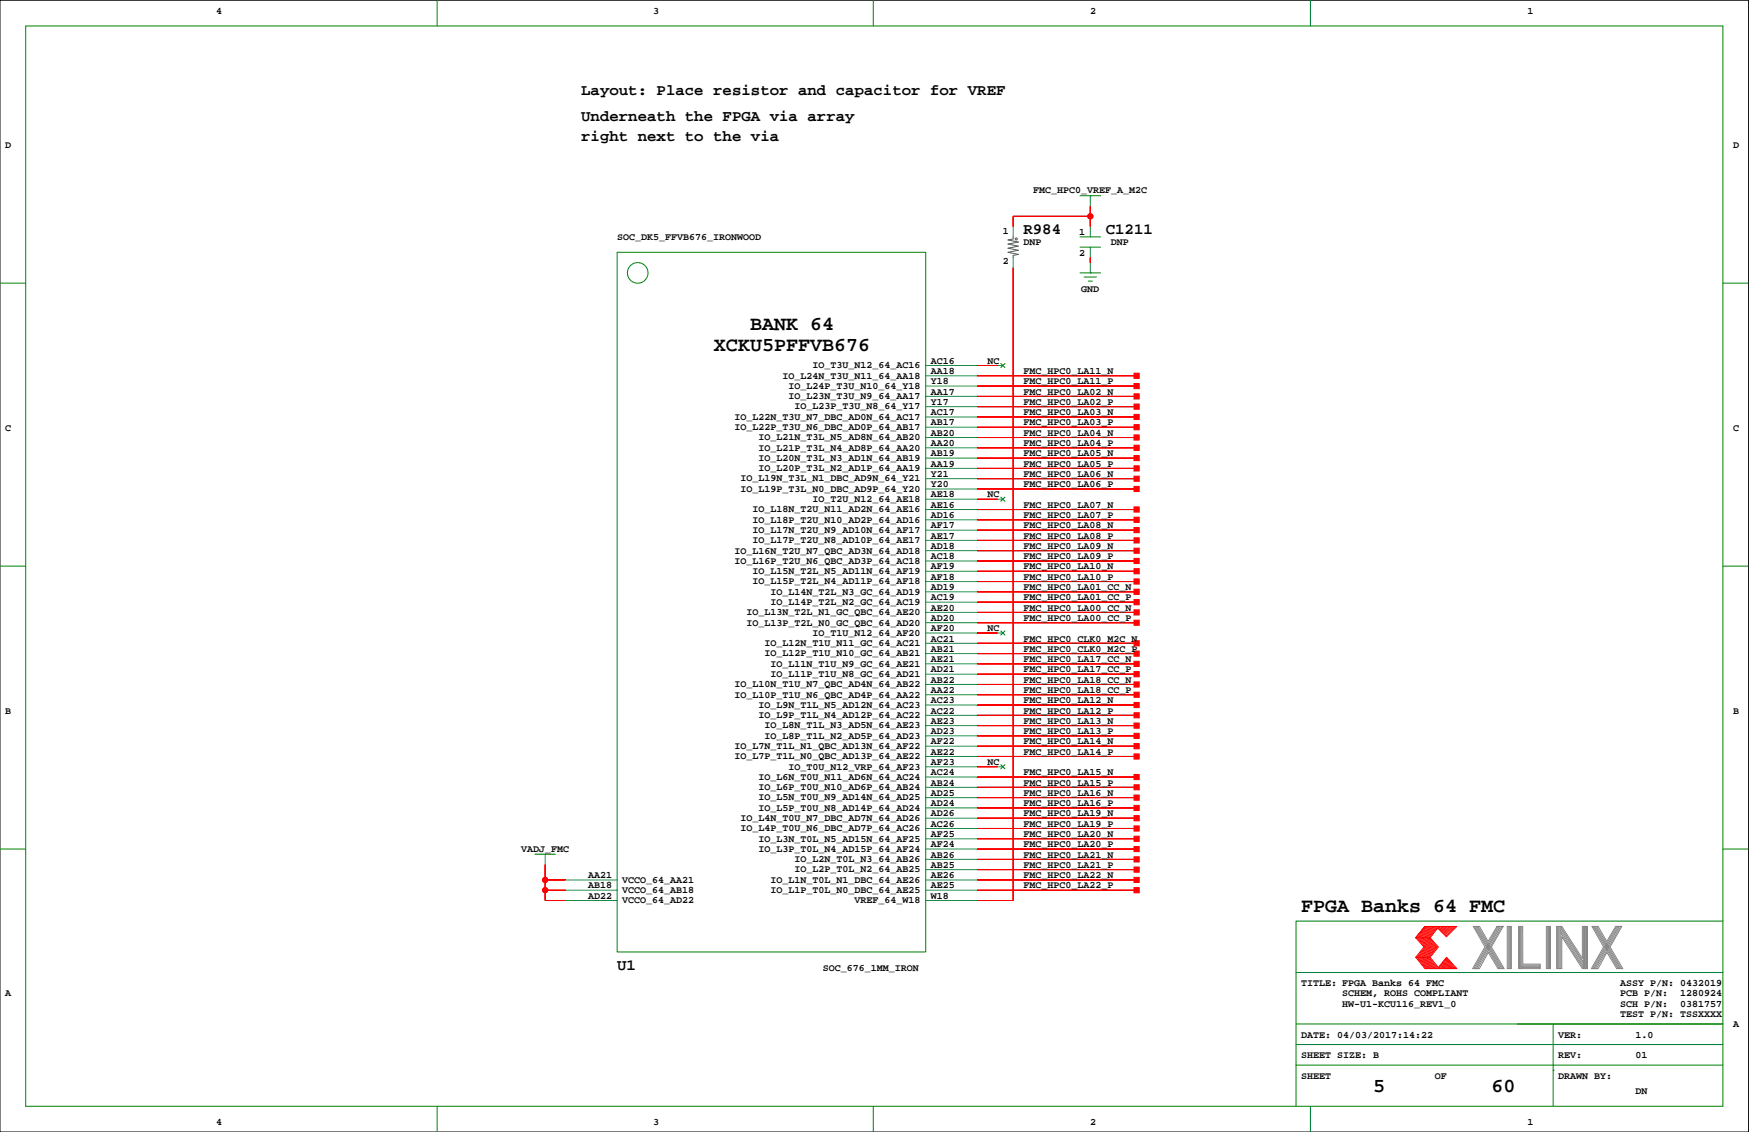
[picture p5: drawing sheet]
<svg xmlns="http://www.w3.org/2000/svg" width="432mm" height="279mm" viewBox="0 0 432 279" stroke-linecap="round" stroke-linejoin="round" font-family="sans-serif">
<defs><g id="words">
<g font-size="4.9">
<text x="185.2" y="81.4">BANK 64</text>
<text x="176.3" y="86.5">XCKU5PFFVB676</text>
<text x="321.2" y="225.2">FPGA Banks 64 FMC</text>
<text x="339" y="269.6">5</text>
<text x="368.2" y="269.6">60</text>
</g>
<g font-size="3.9">
<text x="143.5" y="23.5">Layout: Place resistor and capacitor for VREF</text>
<text x="143.5" y="29.8">Underneath the FPGA via array</text>
<text x="143.5" y="34.9">right next to the via</text>
<text x="252.7" y="57.8">R984</text>
<text x="273" y="57.8">C1211</text>
<text x="152.4" y="239.3">U1</text>
</g>
<g font-size="2.5">
<text x="53.3" y="3.4">4</text>
<text x="161.3" y="3.4">3</text>
<text x="269.2" y="3.4">2</text>
<text x="377.1" y="3.4">1</text>
<text x="1.3" y="36.4">D</text>
<text x="427.9" y="36.4">D</text>
<text x="255.1" y="47.6">FMC_HPC0_VREF_A_M2C</text>
<text x="152.4" y="59.3">SOC_DK5_FFVB676_IRONWOOD</text>
<text x="247.6" y="57.7">1</text>
<text x="266.4" y="58">1</text>
<text x="247.6" y="65.3">2</text>
<text x="252.7" y="60.6">DNP</text>
<text x="266.4" y="63.1">2</text>
<text x="274.3" y="60.6">DNP</text>
<text x="267" y="72">GND</text>
<text x="229.8" y="89.8">AC16</text>
<text x="243.8" y="89.8">NC</text>
<text x="193.2" y="93.4">IO_L24N_T3U_N11_64_AA18</text>
<text x="194.7" y="96">IO_L24P_T3U_N10_64_Y18</text>
<text x="200.6" y="90.9">IO_T3U_N12_64_AC16</text>
<text x="229.8" y="92.3">AA18</text>
<text x="229.8" y="94.9">Y18</text>
<text x="252.7" y="94.9">FMC_HPC0_LA11_P</text>
<text x="252.7" y="92.3">FMC_HPC0_LA11_N</text>
<text x="194.7" y="98.5">IO_L23N_T3U_N9_64_AA17</text>
<text x="196.2" y="101.1">IO_L23P_T3U_N8_64_Y17</text>
<text x="229.8" y="97.4">AA17</text>
<text x="229.8" y="99.9">Y17</text>
<text x="252.7" y="99.9">FMC_HPC0_LA02_P</text>
<text x="252.7" y="97.4">FMC_HPC0_LA02_N</text>
<text x="1.3" y="106.3">C</text>
<text x="181.3" y="106.1">IO_L22P_T3U_N6_DBC_AD0P_64_AB17</text>
<text x="181.3" y="103.6">IO_L22N_T3U_N7_DBC_AD0N_64_AC17</text>
<text x="229.8" y="102.5">AC17</text>
<text x="229.8" y="105">AB17</text>
<text x="229.8" y="107.5">AB20</text>
<text x="252.7" y="107.5">FMC_HPC0_LA04_N</text>
<text x="252.7" y="102.5">FMC_HPC0_LA03_N</text>
<text x="252.7" y="105">FMC_HPC0_LA03_P</text>
<text x="427.9" y="106.3">C</text>
<text x="187.3" y="113.8">IO_L20N_T3L_N3_AD1N_64_AB19</text>
<text x="187.3" y="111.2">IO_L21P_T3L_N4_AD8P_64_AA20</text>
<text x="187.3" y="108.7">IO_L21N_T3L_N5_AD8N_64_AB20</text>
<text x="229.8" y="110.1">AA20</text>
<text x="229.8" y="112.6">AB19</text>
<text x="252.7" y="112.6">FMC_HPC0_LA05_N</text>
<text x="252.7" y="110.1">FMC_HPC0_LA04_P</text>
<text x="182.8" y="118.8">IO_L19N_T3L_N1_DBC_AD9N_64_Y21</text>
<text x="187.3" y="116.3">IO_L20P_T3L_N2_AD1P_64_AA19</text>
<text x="229.8" y="115.2">AA19</text>
<text x="229.8" y="117.7">Y21</text>
<text x="252.7" y="115.2">FMC_HPC0_LA05_P</text>
<text x="252.7" y="117.7">FMC_HPC0_LA06_N</text>
<text x="182.8" y="121.4">IO_L19P_T3L_N0_DBC_AD9P_64_Y20</text>
<text x="200.6" y="123.9">IO_T2U_N12_64_AE18</text>
<text x="229.8" y="120.2">Y20</text>
<text x="229.8" y="122.8">AE18</text>
<text x="229.8" y="125.3">AE16</text>
<text x="243.8" y="122.8">NC</text>
<text x="252.7" y="120.2">FMC_HPC0_LA06_P</text>
<text x="252.7" y="125.3">FMC_HPC0_LA07_N</text>
<text x="185.8" y="131.5">IO_L17N_T2U_N9_AD10N_64_AF17</text>
<text x="185.8" y="129">IO_L18P_T2U_N10_AD2P_64_AD16</text>
<text x="185.8" y="126.5">IO_L18N_T2U_N11_AD2N_64_AE16</text>
<text x="229.8" y="127.9">AD16</text>
<text x="229.8" y="130.4">AF17</text>
<text x="252.7" y="127.9">FMC_HPC0_LA07_P</text>
<text x="252.7" y="130.4">FMC_HPC0_LA08_N</text>
<text x="181.3" y="136.6">IO_L16N_T2U_N7_QBC_AD3N_64_AD18</text>
<text x="185.8" y="134.1">IO_L17P_T2U_N8_AD10P_64_AE17</text>
<text x="229.8" y="132.9">AE17</text>
<text x="229.8" y="135.5">AD18</text>
<text x="252.7" y="135.5">FMC_HPC0_LA09_N</text>
<text x="252.7" y="132.9">FMC_HPC0_LA08_P</text>
<text x="181.3" y="139.2">IO_L16P_T2U_N6_QBC_AD3P_64_AC18</text>
<text x="185.8" y="141.7">IO_L15N_T2L_N5_AD11N_64_AF19</text>
<text x="229.8" y="138">AC18</text>
<text x="229.8" y="140.6">AF19</text>
<text x="229.8" y="143.1">AF18</text>
<text x="252.7" y="138">FMC_HPC0_LA09_P</text>
<text x="252.7" y="140.6">FMC_HPC0_LA10_N</text>
<text x="252.7" y="143.1">FMC_HPC0_LA10_P</text>
<text x="185.8" y="144.2">IO_L15P_T2L_N4_AD11P_64_AF18</text>
<text x="190.2" y="149.3">IO_L14P_T2L_N2_GC_64_AC19</text>
<text x="190.2" y="146.8">IO_L14N_T2L_N3_GC_64_AD19</text>
<text x="229.8" y="145.6">AD19</text>
<text x="229.8" y="148.2">AC19</text>
<text x="252.7" y="145.6">FMC_HPC0_LA01_CC_N</text>
<text x="252.7" y="148.2">FMC_HPC0_LA01_CC_P</text>
<text x="184.3" y="154.4">IO_L13P_T2L_N0_GC_QBC_64_AD20</text>
<text x="184.3" y="151.9">IO_L13N_T2L_N1_GC_QBC_64_AE20</text>
<text x="229.8" y="150.7">AE20</text>
<text x="229.8" y="153.3">AD20</text>
<text x="229.8" y="155.8">AF20</text>
<text x="243.8" y="155.8">NC</text>
<text x="252.7" y="150.7">FMC_HPC0_LA00_CC_N</text>
<text x="252.7" y="153.3">FMC_HPC0_LA00_CC_P</text>
<text x="188.8" y="159.5">IO_L12N_T1U_N11_GC_64_AC21</text>
<text x="200.6" y="156.9">IO_T1U_N12_64_AF20</text>
<text x="229.8" y="158.3">AC21</text>
<text x="229.8" y="160.9">AB21</text>
<text x="252.7" y="160.9">FMC_HPC0_CLK0_M2C_P</text>
<text x="252.7" y="158.3">FMC_HPC0_CLK0_M2C_N</text>
<text x="188.8" y="162">IO_L12P_T1U_N10_GC_64_AB21</text>
<text x="190.2" y="167.1">IO_L11P_T1U_N8_GC_64_AD21</text>
<text x="190.2" y="164.6">IO_L11N_T1U_N9_GC_64_AE21</text>
<text x="229.8" y="163.4">AE21</text>
<text x="229.8" y="166">AD21</text>
<text x="252.7" y="163.4">FMC_HPC0_LA17_CC_N</text>
<text x="252.7" y="166">FMC_HPC0_LA17_CC_P</text>
<text x="181.3" y="172.2">IO_L10P_T1U_N6_QBC_AD4P_64_AA22</text>
<text x="181.3" y="169.6">IO_L10N_T1U_N7_QBC_AD4N_64_AB22</text>
<text x="229.8" y="168.5">AB22</text>
<text x="229.8" y="171">AA22</text>
<text x="229.8" y="173.6">AC23</text>
<text x="252.7" y="173.6">FMC_HPC0_LA12_N</text>
<text x="252.7" y="171">FMC_HPC0_LA18_CC_P</text>
<text x="252.7" y="168.5">FMC_HPC0_LA18_CC_N</text>
<text x="1.3" y="176.1">B</text>
<text x="187.3" y="177.2">IO_L9P_T1L_N4_AD12P_64_AC22</text>
<text x="187.3" y="174.7">IO_L9N_T1L_N5_AD12N_64_AC23</text>
<text x="188.8" y="179.8">IO_L8N_T1L_N3_AD5N_64_AE23</text>
<text x="229.8" y="176.1">AC22</text>
<text x="229.8" y="178.7">AE23</text>
<text x="252.7" y="178.7">FMC_HPC0_LA13_N</text>
<text x="252.7" y="176.1">FMC_HPC0_LA12_P</text>
<text x="427.9" y="176.1">B</text>
<text x="181.3" y="184.9">IO_L7N_T1L_N1_QBC_AD13N_64_AF22</text>
<text x="188.8" y="182.3">IO_L8P_T1L_N2_AD5P_64_AD23</text>
<text x="229.8" y="181.2">AD23</text>
<text x="229.8" y="183.7">AF22</text>
<text x="252.7" y="181.2">FMC_HPC0_LA13_P</text>
<text x="252.7" y="183.7">FMC_HPC0_LA14_N</text>
<text x="181.3" y="187.4">IO_L7P_T1L_N0_QBC_AD13P_64_AE22</text>
<text x="194.7" y="189.9">IO_T0U_N12_VRP_64_AF23</text>
<text x="229.8" y="186.3">AE22</text>
<text x="229.8" y="188.8">AF23</text>
<text x="229.8" y="191.4">AC24</text>
<text x="243.8" y="188.8">NC</text>
<text x="252.7" y="186.3">FMC_HPC0_LA14_P</text>
<text x="252.7" y="191.4">FMC_HPC0_LA15_N</text>
<text x="187.3" y="197.6">IO_L5N_T0U_N9_AD14N_64_AD25</text>
<text x="187.3" y="195">IO_L6P_T0U_N10_AD6P_64_AB24</text>
<text x="187.3" y="192.5">IO_L6N_T0U_N11_AD6N_64_AC24</text>
<text x="229.8" y="193.9">AB24</text>
<text x="229.8" y="196.4">AD25</text>
<text x="252.7" y="193.9">FMC_HPC0_LA15_P</text>
<text x="252.7" y="196.4">FMC_HPC0_LA16_N</text>
<text x="182.8" y="202.6">IO_L4N_T0U_N7_DBC_AD7N_64_AD26</text>
<text x="187.3" y="200.1">IO_L5P_T0U_N8_AD14P_64_AD24</text>
<text x="229.8" y="199">AD24</text>
<text x="229.8" y="201.5">AD26</text>
<text x="252.7" y="199">FMC_HPC0_LA16_P</text>
<text x="252.7" y="201.5">FMC_HPC0_LA19_N</text>
<text x="182.8" y="205.2">IO_L4P_T0U_N6_DBC_AD7P_64_AC26</text>
<text x="187.3" y="207.7">IO_L3N_T0L_N5_AD15N_64_AF25</text>
<text x="229.8" y="204">AC26</text>
<text x="229.8" y="206.6">AF25</text>
<text x="229.8" y="209.1">AF24</text>
<text x="252.7" y="204">FMC_HPC0_LA19_P</text>
<text x="252.7" y="209.1">FMC_HPC0_LA20_P</text>
<text x="252.7" y="206.6">FMC_HPC0_LA20_N</text>
<text x="128.7" y="210.4">VADJ_FMC</text>
<text x="187.3" y="210.3">IO_L3P_T0L_N4_AD15P_64_AF24</text>
<text x="196.2" y="215.3">IO_L2P_T0L_N2_64_AB25</text>
<text x="196.2" y="212.8">IO_L2N_T0L_N3_64_AB26</text>
<text x="229.8" y="211.7">AB26</text>
<text x="229.8" y="214.2">AB25</text>
<text x="252.7" y="211.7">FMC_HPC0_LA21_N</text>
<text x="252.7" y="214.2">FMC_HPC0_LA21_P</text>
<text x="145.2" y="216.7">AA21</text>
<text x="145.2" y="219.3">AB18</text>
<text x="145.2" y="221.8">AD22</text>
<text x="153.6" y="220.4">VCCO_64_AB18</text>
<text x="153.6" y="217.9">VCCO_64_AA21</text>
<text x="190.2" y="220.4">IO_L1P_T0L_N0_DBC_64_AE25</text>
<text x="190.2" y="217.9">IO_L1N_T0L_N1_DBC_64_AE26</text>
<text x="229.8" y="216.7">AE26</text>
<text x="229.8" y="219.3">AE25</text>
<text x="229.8" y="221.8">W18</text>
<text x="252.7" y="219.3">FMC_HPC0_LA22_P</text>
<text x="252.7" y="216.7">FMC_HPC0_LA22_N</text>
<text x="153.6" y="223">VCCO_64_AD22</text>
<text x="211" y="223">VREF_64_W18</text>
<text x="203.2" y="239.6">SOC_676_1MM_IRON</text>
<text x="1.3" y="245.9">A</text>
<text x="321.2" y="243.4">TITLE: FPGA Banks 64 FMC</text>
<text x="331.4" y="245.9">SCHEM, ROHS COMPLIANT</text>
<text x="400" y="245.9">PCB P/N:</text>
<text x="400" y="243.4">ASSY P/N: 0432019</text>
<text x="414.8" y="245.9">1280924</text>
<text x="331.4" y="248.5">HW-U1-KCU116_REV1_0</text>
<text x="400" y="251">TEST P/N: TSSXXXX</text>
<text x="400" y="248.5">SCH P/N:</text>
<text x="414.8" y="248.5">0381757</text>
<text x="321.2" y="256.1">DATE: 04/03/2017:14:22</text>
<text x="384.7" y="256.1">VER:</text>
<text x="403.8" y="256.1">1.0</text>
<text x="427.9" y="253.6">A</text>
<text x="321.2" y="261.2">SHEET SIZE: B</text>
<text x="384.7" y="261.2">REV:</text>
<text x="403.8" y="261.2">01</text>
<text x="321.2" y="266.3">SHEET</text>
<text x="354.2" y="266.3">OF</text>
<text x="384.7" y="266.3">DRAWN BY:</text>
<text x="403.8" y="270.1">DN</text>
<text x="53.3" y="277.7">4</text>
<text x="161.3" y="277.7">3</text>
<text x="269.2" y="277.7">2</text>
<text x="377.1" y="277.7">1</text>
</g>
</g></defs>
<path d="M0 .1h431.7v279.3h-431.7z" fill="none" stroke="#000" stroke-width=".25"/>
<g fill="none" stroke="#008000" stroke-width=".25">
<path d="M6.3 6.4h419.1v266.7h-419.1zM107.9 .1v6.3M215.6 .1v6.3M323.5 .1v6.3M266.6 58.5h5.1M266.6 48.3h5.1M269.2 48.3h.1M0 69.9h6.3M152.4 62.3h76.1v172.7h-76.1zM266.6 61h5.1M266.6 67.4h5.1M267.7 68.4h3"/>
<path d="M268.7 69.4h1M269.2 67.4h.1M425.4 69.9h6.3M247.1 89.7l1 1M248.1 89.7l-1 1M0 139.7h6.3M247.1 122.7l1 1M248.1 122.7l-1 1M425.4 139.7h6.3M247.1 155.7l1 1M248.1 155.7l-1 1M247.1 188.7l1 1.1"/>
<path d="M248.1 188.7l-1 1.1M0 209.6h6.3M132.1 210.8h5M134.6 210.8h.1M425.4 209.6h6.3M425.4 227.3h-105.4v35.6M320 257.8h105.4M320 252.7h105.4M320 240h105.4M383.5 252.7v20.4M107.9 273.1v6.3M215.6 273.1v6.3"/>
<path d="M320 262.9v10.2M320 262.9h105.4M323.5 273.1v6.3M383.5 264.2h.1"/>
<circle cx="157.4" cy="67.4" r="2.54"/>
</g>
<g fill="none" stroke="#f00" stroke-width=".25">
<path d="M269.2 50.9v5M269.2 53.4h-19.1v2.5M250.1 66.1v156.2h-8.9M269.2 63.5v1.3M241.2 97.8h39.4M241.2 90.2h5.1M241.2 95.3h39.4M241.2 92.8h39.4M241.2 113.1h39.4M241.2 115.6h39.4M241.2 118.1h39.4M241.2 100.4h39.4"/>
<path d="M241.2 110.5h39.4M241.2 108h39.4M241.2 102.9h39.4M241.2 105.4h39.4M241.2 120.7h39.4M241.2 128.3h39.4M241.2 125.8h39.4M241.2 135.9h39.4M241.2 138.5h39.4M241.2 130.8h39.4M241.2 133.4h39.4M241.2 123.2h5.1"/>
<path d="M241.2 141h39.4M241.2 143.5h39.4M241.2 151.2h39.4M241.2 153.7h39.4M241.2 158.8h39.4M241.2 156.2h5.1M241.2 146.1h39.4M241.2 148.6h39.4M241.2 161.3h39.4M241.2 179.1h39.4M241.2 174h39.4M241.2 176.6h39.4"/>
<path d="M241.2 171.5h39.4M241.2 168.9h39.4M241.2 163.9h39.4M241.2 166.4h39.4M241.2 181.6h39.4M241.2 184.2h39.4M241.2 186.7h39.4M241.2 194.3h39.4M241.2 191.8h39.4M241.2 196.9h39.4M241.2 199.4h39.4M241.2 189.3h5.1"/>
<path d="M134.6 213.4v8.9h5.1M134.6 217.2h5.1M134.6 219.7h5.1M241.2 217.2h39.4M241.2 219.7h39.4M241.2 204.5h39.4M241.2 201.9h39.4M241.2 209.6h39.4M241.2 207h39.4M241.2 212.1h39.4M241.2 214.6h39.4M349.5 236.3h3.6"/>
<path d="M349.9 231.5l1.9 2.2-2 2.6 2.2 2.8M350.1 236.3l2.2 2.8M350.2 231.5l1.9 2.3-2 2.5M350.4 236.3l2.2 2.8M350.5 231.5l1.9 2.3-2 2.5M350.6 236.3l2.3 2.7M350.8 231.5l1.9 2.3-2 2.5M351 236.3l2.2 2.8M351.1 231.5l1.9 2.3-2 2.5M351.3 236.3l2.2 2.8M351.4 231.5l1.9 2.3-2 2.5M351.6 236.3l2.2 2.8"/>
<path d="M351.7 231.5l1.9 2.2M351.8 228.7l-2.3 2.8 2.3-2.8h7.9l-2.6 2.5-2.1-2.1-1.9 2.4 2 2.2-2 2.6 2 2.5 2-2.5 2.6 2.8h-7.9l-2.3-2.8M351.9 236.3l2.2 2.8M352 231.5l1.9 2.2M352.1 228.7l-2.2 2.7M352.2 236.3l2.2 2.8M352.3 231.5l1.9 2.3-2 2.5M352.4 228.7l-2.2 2.7M352.5 236.3l2.2 2.8M352.6 231.5l1.9 2.2M352.7 228.7l-2.2 2.7M352.8 236.3l2.2 2.8"/>
<path d="M352.8 231.5l2 2.2M353 228.7l-2.2 2.7M353.1 231.5h-3.6l2.1 2.2-2.1 2.6M353.2 228.7l-2.1 2.7M353.6 233.8l-2 2.5M353.6 228.7l-2.2 2.7M353.8 228.7l-2.1 2.7M353.9 233.8l-1.9 2.4M354.1 228.7l-2.1 2.7M354.4 228.7l-2.1 2.7M354.5 233.8l-2 2.5M354.7 228.7l-2.1 2.7"/>
<path d="M354.8 233.8l-2 2.5M355 228.7l-2.1 2.7M355.2 238.8l.2 .3M355.3 238.6l.4 .5M355.4 228.7l-.4 .4M355.4 238.4l.6 .7M355.6 238.3l.7 .8M355.7 238.1l.9 1M355.7 228.7l-.5 .5M355.9 237.9l1 1.2M356 237.8l1.2 1.3M356.1 228.7l-.8 .7"/>
<path d="M356.1 237.6l1.4 1.4M356.3 237.4l1.5 1.7M356.4 237.2l1.6 1.9M356.5 228.7l-1 .9M356.5 237.1l1.8 2M356.7 236.9l1.9 2.2M356.8 236.7l2.1 2.4M356.8 228.7l-1.1 1.1M356.9 236.6l2.3 2.5M357.1 236.5l2.3 2.6M357.2 228.7l-1.3 1.2M357.5 228.7l-1.4 1.4"/>
<path d="M357.8 228.7l-1.6 1.6M358.2 228.7l-1.8 1.7M358.5 228.7l-1.9 1.9M359 228.7l-2.2 2.1M359.3 228.7l-2.3 2.3"/>
<circle cx="269.2" cy="53.4" r=".63"/>
<circle cx="134.6" cy="219.7" r=".63"/>
<circle cx="134.6" cy="217.2" r=".63"/>
</g>
<g fill="none" stroke="#848684" stroke-width=".25">
<path d="M364 228.7l6.1 10.4M364.3 228.7l6.1 10.4M364.6 228.7l6.1 10.4M364.9 228.7l6.1 10.4M367.4 232.3l-2.1-3.6h-1.6l2.9 5-3 5.4h1.7l2.1-4 2.4 4h1.6l-3.2-5.4M369.6 228.7l-2.2 3.6M369.8 228.7l-5.9 10.4M370.2 228.7l-6 10.4M370.5 228.7l-6 10.4M370.8 228.7l-6 10.4M371.1 228.7h-1.5h1.5l-2.9 5M372.1 228.7h1v10.4h-1z"/>
<path d="M372.4 228.7v10.4M372.6 228.7v10.4M372.9 228.7v10.4M374.9 228.7h1v9.3h4.3v1.1h-5.3zM375.1 228.7v10.4M375.4 228.7v10.4M375.7 228.7v10.4M375.7 238.2h4.5M375.7 238.5h4.5M375.7 238.8h4.5M381.8 228.7h1v10.4h-1zM382 228.7v10.4"/>
<path d="M382.3 228.7v10.4M382.5 228.7v10.4M384.3 228.7h1.3l5.1 7.8v-7.8h1.2v10.4h-1.2l-5.1-7.9v7.9h-1.3zM384.5 228.7v10.4M384.8 228.7v10.4M385.1 228.7v10.4M385.3 228.7v10.4M385.3 230.3l5.6 8.7M385.3 229.8l5.6 8.7M385.3 229.2l5.6 8.7M385.3 228.8l5.6 8.7M390.9 228.7v10.4"/>
<path d="M391.2 228.7v10.4M391.5 228.7v10.4M391.7 228.6v10.4M393.3 228.7l6.1 10.4M393.6 228.7l6.1 10.4M393.9 228.7l6.1 10.4M394.2 228.7l6.1 10.4M396.7 232.3l-2.1-3.6h-1.6l2.9 5-3 5.4M397.5 233.7l3.2 5.4h-1.6l-2.4-4-2.2 4h-1.6M398.9 228.7l-2.2 3.6M399.1 228.7l-6 10.4M399.4 228.7l-5.9 10.4"/>
<path d="M399.7 228.7l-5.9 10.4M400.1 228.7l-6 10.4M400.4 228.7h-1.5h1.5l-2.9 5"/>
</g>
<g fill="#f00" stroke="#f00" stroke-width=".25">
<path d="M134.6 213.4v3.8z" fill-rule="evenodd"/>
<path d="M134.6 217.2h5.1z" fill-rule="evenodd"/>
<path d="M134.6 217.2v2.5z" fill-rule="evenodd"/>
<path d="M134.6 219.7h5.1z" fill-rule="evenodd"/>
<path d="M134.6 219.7v2.6z" fill-rule="evenodd"/>
<path d="M134.6 222.3h5.1z" fill-rule="evenodd"/>
<path d="M241.2 113.1h39.4z" fill-rule="evenodd"/>
<path d="M280 112.4h1.2v1.3h-1.2z" fill-rule="evenodd"/>
<path d="M241.2 115.6h39.4z" fill-rule="evenodd"/>
<path d="M280 115h1.2v1.2h-1.2z" fill-rule="evenodd"/>
<path d="M241.2 118.1h39.4z" fill-rule="evenodd"/>
<path d="M280 117.5h1.2v1.3h-1.2z" fill-rule="evenodd"/>
<path d="M241.2 120.7h39.4z" fill-rule="evenodd"/>
<path d="M280 120.1h1.2v1.2h-1.2z" fill-rule="evenodd"/>
<path d="M241.2 100.4h39.4z" fill-rule="evenodd"/>
<path d="M280 99.7h1.2v1.3h-1.2z" fill-rule="evenodd"/>
<path d="M241.2 97.8h39.4z" fill-rule="evenodd"/>
<path d="M280 97.2h1.2v1.3h-1.2z" fill-rule="evenodd"/>
<path d="M241.2 110.5h39.4z" fill-rule="evenodd"/>
<path d="M280 109.9h1.2v1.3h-1.2z" fill-rule="evenodd"/>
<path d="M241.2 108h39.4z" fill-rule="evenodd"/>
<path d="M280 107.4h1.2v1.2h-1.2z" fill-rule="evenodd"/>
<path d="M241.2 102.9h39.4z" fill-rule="evenodd"/>
<path d="M280 102.3h1.2v1.2h-1.2z" fill-rule="evenodd"/>
<path d="M241.2 105.4h39.4z" fill-rule="evenodd"/>
<path d="M280 104.8h1.2v1.3h-1.2z" fill-rule="evenodd"/>
<path d="M241.2 128.3h39.4z" fill-rule="evenodd"/>
<path d="M280 127.7h1.2v1.2h-1.2z" fill-rule="evenodd"/>
<path d="M241.2 125.8h39.4z" fill-rule="evenodd"/>
<path d="M280 125.1h1.2v1.3h-1.2z" fill-rule="evenodd"/>
<path d="M241.2 135.9h39.4z" fill-rule="evenodd"/>
<path d="M280 135.3h1.2v1.3h-1.2z" fill-rule="evenodd"/>
<path d="M241.2 138.5h39.4z" fill-rule="evenodd"/>
<path d="M280 137.8h1.2v1.3h-1.2z" fill-rule="evenodd"/>
<path d="M241.2 141h39.4z" fill-rule="evenodd"/>
<path d="M280 140.4h1.2v1.2h-1.2z" fill-rule="evenodd"/>
<path d="M241.2 143.5h39.4z" fill-rule="evenodd"/>
<path d="M280 142.9h1.2v1.3h-1.2z" fill-rule="evenodd"/>
<path d="M241.2 130.8h39.4z" fill-rule="evenodd"/>
<path d="M280 130.2h1.2v1.3h-1.2z" fill-rule="evenodd"/>
<path d="M241.2 133.4h39.4z" fill-rule="evenodd"/>
<path d="M280 132.7h1.2v1.3h-1.2z" fill-rule="evenodd"/>
<path d="M241.2 151.2h39.4z" fill-rule="evenodd"/>
<path d="M280 150.5h1.2v1.3h-1.2z" fill-rule="evenodd"/>
<path d="M241.2 153.7h39.4z" fill-rule="evenodd"/>
<path d="M280 153.1h1.2v1.2h-1.2z" fill-rule="evenodd"/>
<path d="M241.2 161.3h39.4z" fill-rule="evenodd"/>
<path d="M280 160.7h1.2v1.3h-1.2z" fill-rule="evenodd"/>
<path d="M241.2 158.8h39.4z" fill-rule="evenodd"/>
<path d="M280 158.1h1.2v1.3h-1.2z" fill-rule="evenodd"/>
<path d="M241.2 179.1h39.4z" fill-rule="evenodd"/>
<path d="M280 178.5h1.2v1.2h-1.2z" fill-rule="evenodd"/>
<path d="M241.2 181.6h39.4z" fill-rule="evenodd"/>
<path d="M280 181h1.2v1.3h-1.2z" fill-rule="evenodd"/>
<path d="M241.2 184.2h39.4z" fill-rule="evenodd"/>
<path d="M280 183.5h1.2v1.3h-1.2z" fill-rule="evenodd"/>
<path d="M241.2 186.7h39.4z" fill-rule="evenodd"/>
<path d="M280 186.1h1.2v1.2h-1.2z" fill-rule="evenodd"/>
<path d="M241.2 194.3h39.4z" fill-rule="evenodd"/>
<path d="M280 193.7h1.2v1.3h-1.2z" fill-rule="evenodd"/>
<path d="M241.2 191.8h39.4z" fill-rule="evenodd"/>
<path d="M280 191.2h1.2v1.2h-1.2z" fill-rule="evenodd"/>
<path d="M241.2 196.9h39.4z" fill-rule="evenodd"/>
<path d="M280 196.2h1.2v1.3h-1.2z" fill-rule="evenodd"/>
<path d="M241.2 199.4h39.4z" fill-rule="evenodd"/>
<path d="M280 198.8h1.2v1.2h-1.2z" fill-rule="evenodd"/>
<path d="M241.2 174h39.4z" fill-rule="evenodd"/>
<path d="M280 173.4h1.2v1.2h-1.2z" fill-rule="evenodd"/>
<path d="M241.2 176.6h39.4z" fill-rule="evenodd"/>
<path d="M280 175.9h1.2v1.3h-1.2z" fill-rule="evenodd"/>
<path d="M269.2 63.5v1.3z" fill-rule="evenodd"/>
<path d="M250.1 53.4v2.5z" fill-rule="evenodd"/>
<path d="M250.1 53.4h19.1z" fill-rule="evenodd"/>
<path d="M269.2 53.4v2.5z" fill-rule="evenodd"/>
<path d="M269.2 50.9v2.5z" fill-rule="evenodd"/>
<path d="M250.1 66.1v156.2z" fill-rule="evenodd"/>
<path d="M241.2 222.3h8.9z" fill-rule="evenodd"/>
<path d="M241.2 90.2h5.1z" fill-rule="evenodd"/>
<path d="M241.2 123.2h5.1z" fill-rule="evenodd"/>
<path d="M241.2 156.2h5.1z" fill-rule="evenodd"/>
<path d="M241.2 189.3h5.1z" fill-rule="evenodd"/>
<path d="M241.2 204.5h39.4z" fill-rule="evenodd"/>
<path d="M280 203.9h1.2v1.2h-1.2z" fill-rule="evenodd"/>
<path d="M241.2 201.9h39.4z" fill-rule="evenodd"/>
<path d="M280 201.3h1.2v1.3h-1.2z" fill-rule="evenodd"/>
<path d="M241.2 146.1h39.4z" fill-rule="evenodd"/>
<path d="M280 145.4h1.2v1.3h-1.2z" fill-rule="evenodd"/>
<path d="M241.2 148.6h39.4z" fill-rule="evenodd"/>
<path d="M280 148h1.2v1.3h-1.2z" fill-rule="evenodd"/>
<path d="M241.2 95.3h39.4z" fill-rule="evenodd"/>
<path d="M280 94.7h1.2v1.2h-1.2z" fill-rule="evenodd"/>
<path d="M241.2 92.8h39.4z" fill-rule="evenodd"/>
<path d="M280 92.1h1.2v1.3h-1.2z" fill-rule="evenodd"/>
<path d="M241.2 171.5h39.4z" fill-rule="evenodd"/>
<path d="M280 170.8h1.2v1.3h-1.2z" fill-rule="evenodd"/>
<path d="M241.2 168.9h39.4z" fill-rule="evenodd"/>
<path d="M280 168.3h1.2v1.3h-1.2z" fill-rule="evenodd"/>
<path d="M241.2 163.9h39.4z" fill-rule="evenodd"/>
<path d="M280 163.2h1.2v1.3h-1.2z" fill-rule="evenodd"/>
<path d="M241.2 166.4h39.4z" fill-rule="evenodd"/>
<path d="M280 165.8h1.2v1.2h-1.2z" fill-rule="evenodd"/>
<path d="M241.2 209.6h39.4z" fill-rule="evenodd"/>
<path d="M280 208.9h1.2v1.3h-1.2z" fill-rule="evenodd"/>
<path d="M241.2 207h39.4z" fill-rule="evenodd"/>
<path d="M280 206.4h1.2v1.3h-1.2z" fill-rule="evenodd"/>
<path d="M241.2 212.1h39.4z" fill-rule="evenodd"/>
<path d="M280 211.5h1.2v1.2h-1.2z" fill-rule="evenodd"/>
<path d="M241.2 214.6h39.4z" fill-rule="evenodd"/>
<path d="M280 214h1.2v1.3h-1.2z" fill-rule="evenodd"/>
<path d="M241.2 219.7h39.4z" fill-rule="evenodd"/>
<path d="M280 219.1h1.2v1.3h-1.2z" fill-rule="evenodd"/>
<path d="M241.2 217.2h39.4z" fill-rule="evenodd"/>
<path d="M280 216.5h1.2v1.3h-1.2z" fill-rule="evenodd"/>
<circle cx="134.6" cy="217.2" r=".63"/>
<circle cx="134.6" cy="219.7" r=".63"/>
<circle cx="269.2" cy="53.4" r=".63"/>
</g>
<g fill="none" stroke="#008080" stroke-width=".25">
<path d="M250.1 55.9v2.6M269.2 48.3v2.6M269.2 55.9v2.6M250.1 63.5v2.6M269.2 61v2.5M269.2 64.8v2.6M228.5 90.2h12.7M228.5 97.8h12.7M228.5 95.3h12.7M228.5 92.8h12.7M246.3 90.2h1.3M228.5 118.1h12.7"/>
<path d="M228.5 115.6h12.7M228.5 113.1h12.7M228.5 110.5h12.7M228.5 108h12.7M228.5 105.4h12.7M228.5 102.9h12.7M228.5 100.4h12.7M228.5 123.2h12.7M228.5 138.5h12.7M228.5 135.9h12.7M228.5 133.4h12.7M228.5 130.8h12.7"/>
<path d="M228.5 128.3h12.7M228.5 125.8h12.7M228.5 120.7h12.7M246.3 123.2h1.3M228.5 156.2h12.7M228.5 158.8h12.7M228.5 153.7h12.7M228.5 151.2h12.7M228.5 148.6h12.7M228.5 146.1h12.7M228.5 143.5h12.7M228.5 141h12.7"/>
<path d="M246.3 156.2h1.3M228.5 179.1h12.7M228.5 176.6h12.7M228.5 174h12.7M228.5 171.5h12.7M228.5 168.9h12.7M228.5 166.4h12.7M228.5 163.9h12.7M228.5 161.3h12.7M228.5 189.3h12.7M228.5 199.4h12.7M228.5 196.9h12.7"/>
<path d="M228.5 194.3h12.7M228.5 191.8h12.7M228.5 186.7h12.7M228.5 184.2h12.7M228.5 181.6h12.7M246.3 189.3h1.3M134.6 210.8v2.6M139.7 219.7h12.7M139.7 217.2h12.7M228.5 219.7h12.7M228.5 217.2h12.7M228.5 214.6h12.7"/>
<path d="M228.5 212.1h12.7M228.5 209.6h12.7M228.5 207h12.7M228.5 204.5h12.7M228.5 201.9h12.7M139.7 222.3h12.7M228.5 222.3h12.7"/>
</g>
<g fill="none" stroke="#00f" stroke-width=".25">
<path d="M250.1 58.5v.5l-1.2 .2 2.5 .5-2.5 .5 2.5 .6-2.5 .5 2.5 .5-2.5 .5 2.5 .5-1.3 .2v.5"/>
<circle cx="250.9" cy="59" r=".25"/>
</g>
<use href="#words"/>
</svg>
